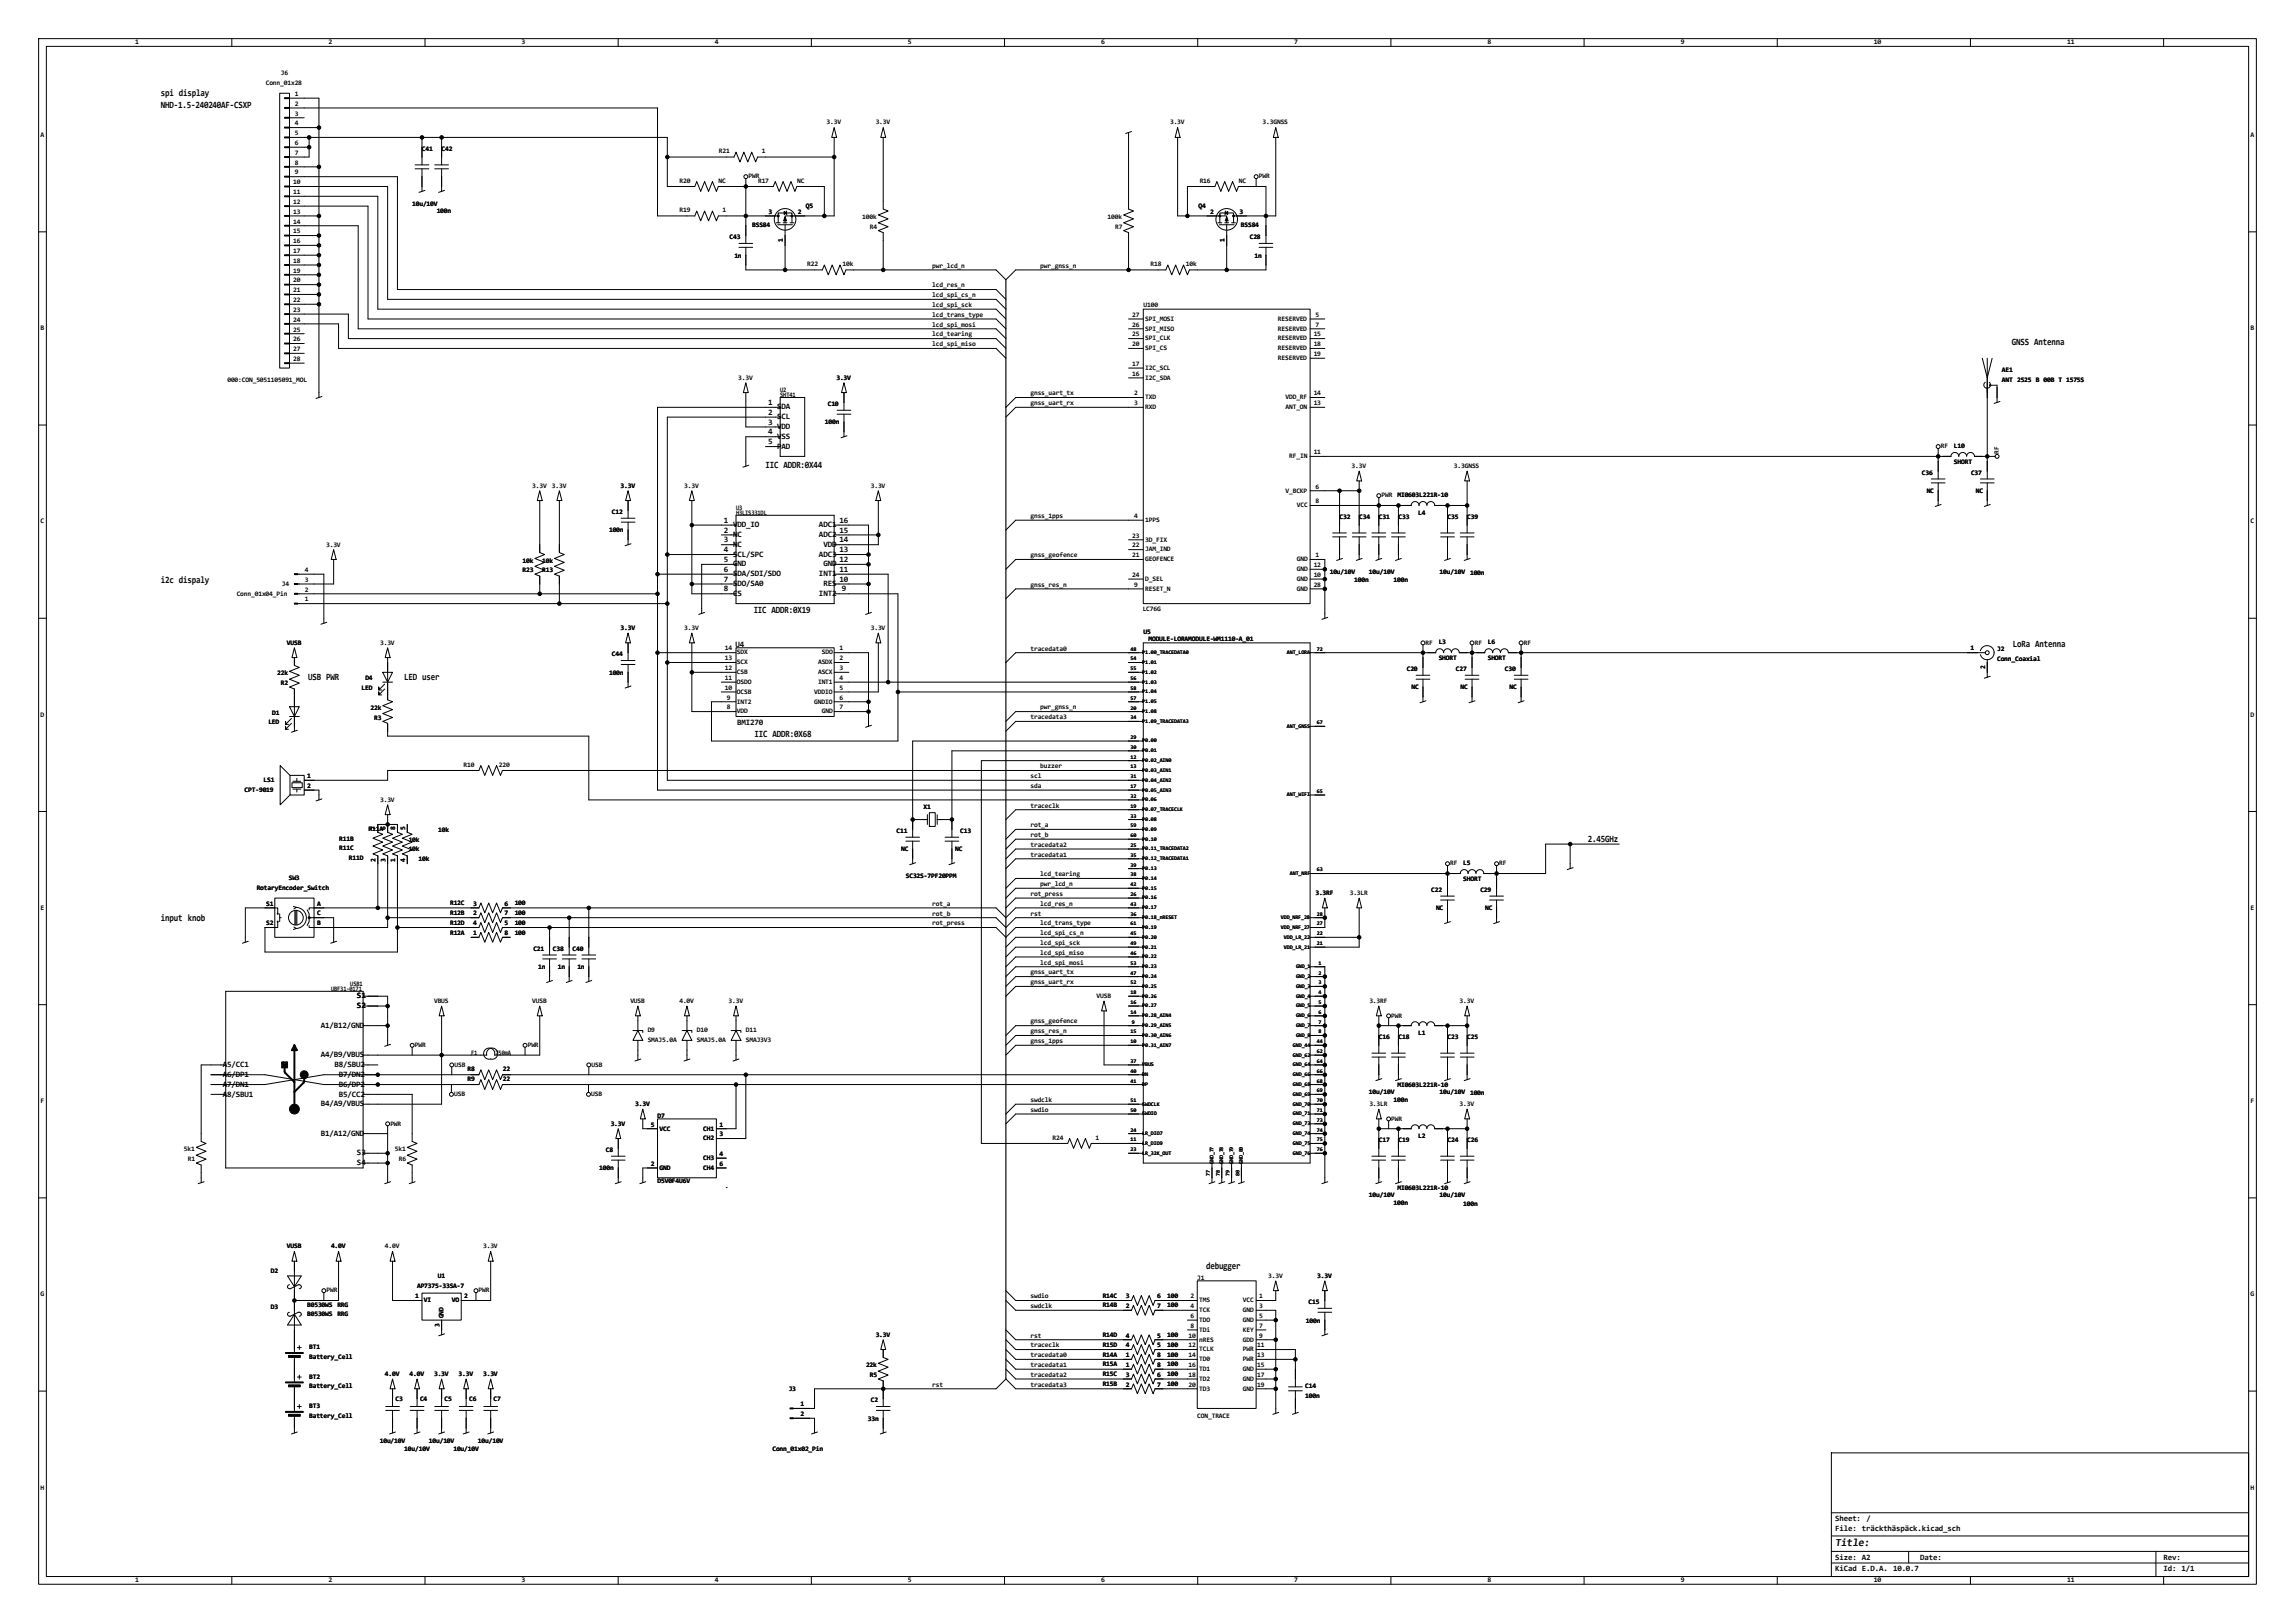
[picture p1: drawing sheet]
<svg xmlns="http://www.w3.org/2000/svg" width="297mm" height="210mm" viewBox="0 0 297 210" stroke-linecap="round" stroke-linejoin="round" font-family="sans-serif">
<defs><g id="words">
<text font-size="1.4" x="237.5" y="200">Title:</text>
<g font-size="1.2">
<text x="20.8" y="12.4">spi display</text>
<text x="20.8" y="13.9">NHD-1.5-240240AF-CSXP</text>
<text x="260.3" y="44.7">GNSS Antenna</text>
<text x="99.1" y="60.5">IIC ADDR:0X44</text>
<text x="20.8" y="75.4">i2c dispaly</text>
<text x="97.5" y="79.3">IIC ADDR:0X19</text>
<text x="260.5" y="83.8">LoRa Antenna</text>
<text x="39.9" y="88">USB PWR</text>
<text x="52.3" y="88">LED user</text>
<text x="97.7" y="95.3">IIC ADDR:0X68</text>
<text x="205.5" y="108.9">2.45GHz</text>
<text x="20.8" y="119.2">input knob</text>
<text x="156.1" y="164.2">debugger</text>
</g>
<g font-size="1.1">
<text x="99.4" y="52.4">1</text>
<text x="99.4" y="53.7">2</text>
<text x="100.6" y="53">SDA</text>
<text x="99.4" y="54.9">3</text>
<text x="99.4" y="56.2">4</text>
<text x="99.4" y="57.5">5</text>
<text x="100.6" y="54.3">SCL</text>
<text x="100.6" y="55.5">VDD</text>
<text x="100.6" y="56.8">VSS</text>
<text x="100.6" y="58.1">PAD</text>
<text x="93.7" y="67.6">1</text>
<text x="93.7" y="68.9">2</text>
<text x="93.7" y="70.2">3</text>
<text x="93.7" y="71.4">4</text>
<text x="94.9" y="68.2">VDD_IO</text>
<text x="94.9" y="69.5">NC</text>
<text x="94.9" y="70.8">NC</text>
<text x="106" y="69.5">ADC2</text>
<text x="106" y="68.2">ADC1</text>
<text x="106.6" y="70.8">VDD</text>
<text x="108.6" y="71.4">13</text>
<text x="108.6" y="70.2">14</text>
<text x="108.6" y="68.9">15</text>
<text x="108.6" y="67.6">16</text>
<text x="93.7" y="72.7">5</text>
<text x="93.7" y="74">6</text>
<text x="93.7" y="75.3">7</text>
<text x="93.7" y="76.5">8</text>
<text x="94.9" y="72">SCL/SPC</text>
<text x="94.9" y="73.3">GND</text>
<text x="94.9" y="74.6">SDA/SDI/SDO</text>
<text x="94.9" y="75.8">SDO/SA0</text>
<text x="94.9" y="77.1">CS</text>
<text x="106" y="77.1">INT2</text>
<text x="106" y="74.6">INT1</text>
<text x="106" y="72">ADC3</text>
<text x="106.6" y="75.8">RES</text>
<text x="106.6" y="73.3">GND</text>
<text x="108.6" y="75.3">10</text>
<text x="108.6" y="74">11</text>
<text x="108.6" y="72.7">12</text>
<text x="108.9" y="76.5">9</text>
<text x="95.2" y="83.7">U4</text>
<text x="95.4" y="93.7">BMI270</text>
<text x="46.2" y="129.2">S1</text>
<text x="46.2" y="130.5">S2</text>
<text x="41.5" y="133">A1/B12/GND</text>
<text x="41.5" y="136.8">A4/B9/VBUS</text>
<text x="28.8" y="138.1">A5/CC1</text>
<text x="28.8" y="139.3">A6/DP1</text>
<text x="28.8" y="140.6">A7/DN1</text>
<text x="28.8" y="141.9">A8/SBU1</text>
<text x="41.5" y="143.2">B4/A9/VBUS</text>
<text x="43.3" y="138.1">B8/SBU2</text>
<text x="43.9" y="141.9">B5/CC2</text>
<text x="43.9" y="140.6">B6/DP2</text>
<text x="43.9" y="139.3">B7/DN2</text>
<text x="41.5" y="147">B1/A12/GND</text>
<text x="46.2" y="149.5">S3</text>
<text x="46.2" y="150.8">S4</text>
</g>
<g font-size="1">
<text x="237.5" y="196.8">Sheet: /</text>
<text x="237.5" y="203.2">KiCad E.D.A. 10.0.7</text>
<text x="237.5" y="201.8">Size: A2</text>
<text x="237.5" y="198.1">File: träckthäspäck.kicad_sch</text>
<text x="248.5" y="201.8">Date:</text>
<text x="280" y="201.8">Rev:</text>
<text x="280" y="203.2">Id: 1/1</text>
</g>
<g font-size=".9">
<text x="17.5" y="5.7">1</text>
<text x="42.5" y="5.7">2</text>
<text x="67.5" y="5.7">3</text>
<text x="92.5" y="5.7">4</text>
<text x="117.5" y="5.7">5</text>
<text x="142.5" y="5.7">6</text>
<text x="167.5" y="5.7">7</text>
<text x="192.5" y="5.7">8</text>
<text x="217.5" y="5.7">9</text>
<text x="242.5" y="5.7">10</text>
<text x="267.5" y="5.7">11</text>
<text x="34.4" y="11">Conn_01x28</text>
<text x="36.3" y="9.8">J6</text>
<text x="5.3" y="17.7">A</text>
<text x="38.2" y="12.4">1</text>
<text x="38.2" y="13.7">2</text>
<text x="38.2" y="15">3</text>
<text x="38.2" y="16.2">4</text>
<text x="38.2" y="17.5">5</text>
<text x="107" y="16.1">3.3V</text>
<text x="113.3" y="16.1">3.3V</text>
<text x="151.4" y="16.1">3.3V</text>
<text x="163.4" y="16.1">3.3GNSS</text>
<text x="291.3" y="17.7">A</text>
<text x="37.9" y="23.8">10</text>
<text x="38.2" y="18.8">6</text>
<text x="38.2" y="20">7</text>
<text x="38.2" y="21.3">8</text>
<text x="38.2" y="22.6">9</text>
<text x="54.6" y="19.5">C41</text>
<text x="57.1" y="19.5">C42</text>
<text x="87.9" y="23.6">R20</text>
<text x="93" y="23.6">NC</text>
<text x="93" y="19.8">R21</text>
<text x="96.9" y="23.1">PWR</text>
<text x="98.1" y="23.6">R17</text>
<text x="98.6" y="19.8">1</text>
<text x="103.2" y="23.6">NC</text>
<text x="155.3" y="23.6">R16</text>
<text x="160.3" y="23.6">NC</text>
<text x="162.9" y="23.1">PWR</text>
<text x="37.9" y="25.1">11</text>
<text x="37.9" y="26.4">12</text>
<text x="37.9" y="27.7">13</text>
<text x="37.9" y="28.9">14</text>
<text x="53.3" y="26.6">10u/10V</text>
<text x="56.5" y="27.6">100n</text>
<text x="87.9" y="27.4">R19</text>
<text x="93.5" y="27.4">1</text>
<text x="97.3" y="29.3">BSS84</text>
<text x="99.5" y="27.7">3</text>
<text x="103.3" y="27.7">2</text>
<text x="104.3" y="26.9">Q5</text>
<text x="111.6" y="28.3">100k</text>
<text x="112.6" y="29.6">R4</text>
<text x="143.3" y="28.3">100k</text>
<text x="144.3" y="29.6">R7</text>
<text x="155.1" y="26.9">Q4</text>
<text x="156.6" y="27.7">2</text>
<text x="160.4" y="27.7">3</text>
<text x="160.6" y="29.3">BSS84</text>
<text x="37.9" y="30.2">15</text>
<text x="37.9" y="31.5">16</text>
<text x="37.9" y="32.7">17</text>
<text x="37.9" y="34">18</text>
<text x="37.9" y="35.3">19</text>
<text x="94.4" y="30.9">C43</text>
<text x="95" y="33.3">1n</text>
<text x="101.3" y="31.4" transform="rotate(-90 101.3 31.4)">1</text>
<text x="104.5" y="34.4">R22</text>
<text x="109" y="34.4">10k</text>
<text x="120.6" y="34.6">pwr_lcd_n</text>
<text x="134.6" y="34.6">pwr_gnss_n</text>
<text x="148.9" y="34.4">R18</text>
<text x="153.5" y="34.4">10k</text>
<text x="158.5" y="31.4" transform="rotate(-90 158.5 31.4)">1</text>
<text x="161.7" y="30.9">C28</text>
<text x="162.3" y="33.3">1n</text>
<text x="37.9" y="36.5">20</text>
<text x="37.9" y="37.8">21</text>
<text x="37.9" y="39.1">22</text>
<text x="37.9" y="40.4">23</text>
<text x="37.9" y="41.6">24</text>
<text x="120.6" y="38.5">lcd_spi_cs_n</text>
<text x="120.6" y="37.2">lcd_res_n</text>
<text x="120.6" y="39.7">lcd_spi_sck</text>
<text x="120.6" y="41">lcd_trans_type</text>
<text x="146.5" y="41">27</text>
<text x="148" y="39.7">U100</text>
<text x="148.2" y="41.5">SPI_MOSI</text>
<text x="165.4" y="41.5">RESERVED</text>
<text x="170.3" y="41">5</text>
<text x="5.3" y="42.7">B</text>
<text x="37.9" y="42.9">25</text>
<text x="37.9" y="44.2">26</text>
<text x="37.9" y="45.4">27</text>
<text x="37.9" y="46.7">28</text>
<text x="120.6" y="44.8">lcd_spi_miso</text>
<text x="120.6" y="42.3">lcd_spi_mosi</text>
<text x="120.6" y="43.5">lcd_tearing</text>
<text x="146.5" y="47.3">17</text>
<text x="146.5" y="44.8">20</text>
<text x="146.5" y="43.5">25</text>
<text x="146.5" y="42.3">26</text>
<text x="148.2" y="47.9">I2C_SCL</text>
<text x="148.2" y="45.3">SPI_CS</text>
<text x="148.2" y="44">SPI_CLK</text>
<text x="148.2" y="42.8">SPI_MISO</text>
<text x="165.4" y="42.8">RESERVED</text>
<text x="165.4" y="44">RESERVED</text>
<text x="165.4" y="45.3">RESERVED</text>
<text x="165.4" y="46.6">RESERVED</text>
<text x="170" y="43.5">15</text>
<text x="170" y="44.8">18</text>
<text x="170" y="46.1">19</text>
<text x="170.3" y="42.3">7</text>
<text x="291.3" y="42.7">B</text>
<text x="29.4" y="49.4">000:CON_5051105091_MOL</text>
<text x="95.5" y="49.1">3.3V</text>
<text x="101" y="50.7">U2</text>
<text x="101" y="51.4">SHT41</text>
<text x="107.1" y="52.5">C10</text>
<text x="108.2" y="49.1">3.3V</text>
<text x="133.3" y="51.2">gnss_uart_tx</text>
<text x="133.3" y="52.4">gnss_uart_rx</text>
<text x="146.5" y="48.6">16</text>
<text x="146.8" y="51.1">2</text>
<text x="146.8" y="52.4">3</text>
<text x="148.2" y="51.7">TXD</text>
<text x="148.2" y="52.9">RXD</text>
<text x="148.2" y="49.1">I2C_SDA</text>
<text x="166.4" y="52.9">ANT_ON</text>
<text x="166.4" y="51.7">VDD_RF</text>
<text x="170" y="52.4">13</text>
<text x="170" y="51.1">14</text>
<text x="259.1" y="48.2">AE1</text>
<text x="259.1" y="49.4">ANT 2525 B 00B T 1575S</text>
<text x="106.8" y="54.9">100n</text>
<text x="166.8" y="59.3">RF_IN</text>
<text x="170" y="58.8">11</text>
<text x="251.2" y="58">RF</text>
<text x="252.9" y="58">L10</text>
<text x="258.7" y="58.7" transform="rotate(-90 258.7 58.7)">RF</text>
<text x="68.9" y="63.1">3.3V</text>
<text x="71.4" y="63.1">3.3V</text>
<text x="80.3" y="63.1">3.3V</text>
<text x="88.6" y="63.1">3.3V</text>
<text x="95.2" y="66">U3</text>
<text x="112.7" y="63.1">3.3V</text>
<text x="166.4" y="63.7">V_BCKP</text>
<text x="167.8" y="65.6">VCC</text>
<text x="170.3" y="63.2">6</text>
<text x="170.3" y="65.1">8</text>
<text x="174.9" y="60.6">3.3V</text>
<text x="178.8" y="64.4">PWR</text>
<text x="180.8" y="64.3">MI0603L221R-10</text>
<text x="188.2" y="60.6">3.3GNSS</text>
<text x="248.7" y="61.4">C36</text>
<text x="249.3" y="63.8">NC</text>
<text x="252.9" y="60">SHORT</text>
<text x="255.1" y="61.4">C37</text>
<text x="255.7" y="63.8">NC</text>
<text x="5.3" y="67.7">C</text>
<text x="42.2" y="70.7">3.3V</text>
<text x="78.8" y="68.9">100n</text>
<text x="79.2" y="66.5">C12</text>
<text x="95.2" y="66.6">H3LIS331DL</text>
<text x="133.3" y="67">gnss_1pps</text>
<text x="146.5" y="70.8">22</text>
<text x="146.5" y="69.6">23</text>
<text x="146.8" y="67">4</text>
<text x="148.2" y="67.5">1PPS</text>
<text x="148.2" y="71.4">JAM_IND</text>
<text x="148.2" y="70.1">3D_FIX</text>
<text x="173.4" y="67.1">C32</text>
<text x="175.9" y="67.1">C34</text>
<text x="178.4" y="67.1">C31</text>
<text x="181" y="67.1">C33</text>
<text x="183.5" y="66.6">L4</text>
<text x="187.3" y="67.1">C35</text>
<text x="189.9" y="67.1">C39</text>
<text x="291.3" y="67.7">C</text>
<text x="30.6" y="77.1">Conn_01x04_Pin</text>
<text x="36.5" y="75.8">J4</text>
<text x="39.4" y="77.8">1</text>
<text x="39.4" y="76.5">2</text>
<text x="39.4" y="75.3">3</text>
<text x="39.4" y="74">4</text>
<text x="67.6" y="74.1">R23</text>
<text x="67.6" y="72.8">10k</text>
<text x="70.2" y="74.1">R13</text>
<text x="70.2" y="72.8">10k</text>
<text x="133.3" y="72.1">gnss_geofence</text>
<text x="133.3" y="75.9">gnss_res_n</text>
<text x="146.5" y="72.1">21</text>
<text x="146.5" y="74.6">24</text>
<text x="146.8" y="75.9">9</text>
<text x="148.2" y="76.4">RESET_N</text>
<text x="148.2" y="72.6">GEOFENCE</text>
<text x="148.2" y="75.2">D_SEL</text>
<text x="167.8" y="72.6">GND</text>
<text x="167.8" y="75.2">GND</text>
<text x="167.8" y="73.9">GND</text>
<text x="167.8" y="76.4">GND</text>
<text x="170" y="74.6">10</text>
<text x="170" y="73.4">12</text>
<text x="170" y="75.9">28</text>
<text x="170.3" y="72.1">1</text>
<text x="172.1" y="74.2">10u/10V</text>
<text x="175.3" y="75.2">100n</text>
<text x="177.2" y="74.2">10u/10V</text>
<text x="180.3" y="75.2">100n</text>
<text x="186.3" y="74.2">10u/10V</text>
<text x="190.2" y="74.4">100n</text>
<text x="37.1" y="83.4">VUSB</text>
<text x="49.2" y="83.4">3.3V</text>
<text x="80.3" y="81.5">3.3V</text>
<text x="88.6" y="81.5">3.3V</text>
<text x="112.7" y="81.5">3.3V</text>
<text x="147.9" y="79.1">LC76G</text>
<text x="148" y="82">U5</text>
<text x="148.6" y="82.9">MODULE-LORAMODULE-WM1110-A_01</text>
<text x="184.5" y="83.4">RF</text>
<text x="186.2" y="83.4">L3</text>
<text x="190.8" y="83.4">RF</text>
<text x="192.5" y="83.4">L6</text>
<text x="197.2" y="83.4">RF</text>
<text x="35.9" y="87.4">22k</text>
<text x="36.4" y="88.7">R2</text>
<text x="46.8" y="89.3">LED</text>
<text x="47.3" y="88">D4</text>
<text x="78.8" y="87.3">100n</text>
<text x="79.2" y="84.9">C44</text>
<text x="93.8" y="89.2">10</text>
<text x="93.8" y="88">11</text>
<text x="93.8" y="86.7">12</text>
<text x="93.8" y="85.4">13</text>
<text x="93.8" y="84.2">14</text>
<text x="95.4" y="89.8">OCSB</text>
<text x="95.4" y="88.5">OSDO</text>
<text x="95.4" y="87.2">CSB</text>
<text x="95.4" y="86">SCX</text>
<text x="95.4" y="84.7">SDX</text>
<text x="105.4" y="89.8">VDDIO</text>
<text x="105.9" y="86">ASDX</text>
<text x="105.9" y="87.2">ASCX</text>
<text x="105.9" y="88.5">INT1</text>
<text x="106.4" y="84.7">SDO</text>
<text x="108.7" y="84.2">1</text>
<text x="108.7" y="85.4">2</text>
<text x="108.7" y="86.7">3</text>
<text x="108.7" y="88">4</text>
<text x="108.7" y="89.2">5</text>
<text x="133.3" y="84.2">tracedata0</text>
<text x="182.1" y="86.8">C20</text>
<text x="182.7" y="89.2">NC</text>
<text x="186.2" y="85.4">SHORT</text>
<text x="188.4" y="86.8">C27</text>
<text x="189" y="89.2">NC</text>
<text x="192.5" y="85.4">SHORT</text>
<text x="194.8" y="86.8">C30</text>
<text x="195.4" y="89.2">NC</text>
<text x="255" y="84.2">1</text>
<text x="256.9" y="86.6" transform="rotate(-90 256.9 86.6)">2</text>
<text x="258.4" y="84.2">J2</text>
<text x="258.4" y="85.5">Conn_Coaxial</text>
<text x="5.3" y="92.7">D</text>
<text x="34.7" y="93.7">LED</text>
<text x="35.2" y="92.5">D1</text>
<text x="47.9" y="91.8">22k</text>
<text x="48.4" y="93.1">R3</text>
<text x="94.1" y="91.8">8</text>
<text x="94.1" y="90.5">9</text>
<text x="95.4" y="92.3">VDD</text>
<text x="95.4" y="91">INT2</text>
<text x="105.4" y="91">GNDIO</text>
<text x="106.4" y="92.3">GND</text>
<text x="108.7" y="90.5">6</text>
<text x="108.7" y="91.8">7</text>
<text x="133.3" y="93.1">tracedata3</text>
<text x="134.6" y="91.8">pwr_gnss_n</text>
<text x="291.3" y="92.7">D</text>
<text x="34.1" y="101.2">LS1</text>
<text x="39.8" y="100.7">1</text>
<text x="39.8" y="101.9">2</text>
<text x="60" y="99.2">R10</text>
<text x="64.6" y="99.2">220</text>
<text x="133.3" y="102">sda</text>
<text x="133.3" y="100.7">scl</text>
<text x="134.6" y="99.4">buzzer</text>
<text x="31.7" y="102.5">CPT-9019</text>
<text x="47.7" y="107.5">R11A</text>
<text x="48.6" y="107.4" transform="rotate(-90 48.6 107.4)">7</text>
<text x="49.2" y="103.7">3.3V</text>
<text x="49.9" y="107.4" transform="rotate(-90 49.9 107.4)">6</text>
<text x="51.1" y="107.4" transform="rotate(-90 51.1 107.4)">8</text>
<text x="52.4" y="107.4" transform="rotate(-90 52.4 107.4)">5</text>
<text x="56.7" y="107.6">10k</text>
<text x="116" y="107.8">C11</text>
<text x="119.5" y="104.7">X1</text>
<text x="124.3" y="107.8">C13</text>
<text x="133.3" y="104.5">traceclk</text>
<text x="133.3" y="107">rot_a</text>
<text x="37.4" y="113.9">SW3</text>
<text x="43.9" y="108.8">R11B</text>
<text x="43.9" y="110">R11C</text>
<text x="45.2" y="111.3">R11D</text>
<text x="48.6" y="111.5" transform="rotate(-90 48.6 111.5)">2</text>
<text x="49.9" y="111.5" transform="rotate(-90 49.9 111.5)">3</text>
<text x="51.1" y="111.5" transform="rotate(-90 51.1 111.5)">1</text>
<text x="52.4" y="111.5" transform="rotate(-90 52.4 111.5)">4</text>
<text x="52.9" y="108.9">10k</text>
<text x="52.9" y="110.2">10k</text>
<text x="54.2" y="111.4">10k</text>
<text x="116.6" y="110.2">NC</text>
<text x="117.2" y="113.6">SC32S-7PF20PPM</text>
<text x="123.6" y="110.2">NC</text>
<text x="133.3" y="110.8">tracedata1</text>
<text x="133.3" y="108.3">rot_b</text>
<text x="133.3" y="109.6">tracedata2</text>
<text x="134.6" y="113.4">lcd_tearing</text>
<text x="187.7" y="112">RF</text>
<text x="189.4" y="111.9">L5</text>
<text x="189.4" y="114">SHORT</text>
<text x="194" y="112">RF</text>
<text x="5.3" y="117.7">E</text>
<text x="33.2" y="115.2">RotaryEncoder_Switch</text>
<text x="34.4" y="117.2">S1</text>
<text x="34.4" y="119.7">S2</text>
<text x="41" y="117.2">A</text>
<text x="41" y="119.7">B</text>
<text x="41" y="118.5">C</text>
<text x="58.2" y="117.1">R12C</text>
<text x="58.2" y="118.4">R12B</text>
<text x="58.2" y="119.7">R12D</text>
<text x="61.2" y="117.2">3</text>
<text x="61.2" y="118.5">2</text>
<text x="61.2" y="119.7">4</text>
<text x="65.3" y="117.2">6</text>
<text x="65.3" y="118.5">7</text>
<text x="65.3" y="119.7">5</text>
<text x="66.6" y="117.1">100</text>
<text x="66.6" y="118.4">100</text>
<text x="66.6" y="119.7">100</text>
<text x="120.6" y="119.7">rot_press</text>
<text x="120.6" y="118.5">rot_b</text>
<text x="120.6" y="117.2">rot_a</text>
<text x="133.3" y="118.5">rst</text>
<text x="133.3" y="115.9">rot_press</text>
<text x="134.6" y="119.7">lcd_trans_type</text>
<text x="134.6" y="117.2">lcd_res_n</text>
<text x="134.6" y="114.7">pwr_lcd_n</text>
<text x="170.2" y="115.8">3.3RF</text>
<text x="174.7" y="115.8">3.3LR</text>
<text x="185.2" y="115.4">C22</text>
<text x="185.8" y="117.8">NC</text>
<text x="191.6" y="115.4">C29</text>
<text x="192.2" y="117.8">NC</text>
<text x="291.3" y="117.7">E</text>
<text x="58.2" y="120.9">R12A</text>
<text x="61.2" y="121">1</text>
<text x="65.3" y="121">8</text>
<text x="66.6" y="120.9">100</text>
<text x="69" y="123">C21</text>
<text x="69.6" y="125.4">1n</text>
<text x="71.6" y="123">C38</text>
<text x="72.2" y="125.4">1n</text>
<text x="74.1" y="123">C40</text>
<text x="74.7" y="125.4">1n</text>
<text x="134.6" y="122.3">lcd_spi_sck</text>
<text x="134.6" y="121">lcd_spi_cs_n</text>
<text x="134.6" y="123.5">lcd_spi_miso</text>
<text x="134.6" y="124.8">lcd_spi_mosi</text>
<text x="42.8" y="128.2">UBF31-0171</text>
<text x="45.3" y="127.6">USB1</text>
<text x="56.2" y="129.8">VBUS</text>
<text x="68.9" y="129.8">VUSB</text>
<text x="81.6" y="129.8">VUSB</text>
<text x="87.9" y="129.8">4.0V</text>
<text x="94.3" y="129.8">3.3V</text>
<text x="133.3" y="127.4">gnss_uart_rx</text>
<text x="133.3" y="126.1">gnss_uart_tx</text>
<text x="141.9" y="129.1">VUSB</text>
<text x="177.2" y="129.8">3.3RF</text>
<text x="180.1" y="131.7">PWR</text>
<text x="188.9" y="129.8">3.3V</text>
<text x="53.7" y="135.5">PWR</text>
<text x="61" y="136.5">F1</text>
<text x="64.1" y="136.5">750mA</text>
<text x="68.3" y="135.5">PWR</text>
<text x="83.8" y="133.6">D9</text>
<text x="83.8" y="134.9">SMAJ5.0A</text>
<text x="90.2" y="134.9">SMAJ5.0A</text>
<text x="90.2" y="133.6">D10</text>
<text x="96.5" y="134.9">SMAJ3V3</text>
<text x="96.5" y="133.6">D11</text>
<text x="133.3" y="133.7">gnss_res_n</text>
<text x="133.3" y="135">gnss_1pps</text>
<text x="133.3" y="132.4">gnss_geofence</text>
<text x="178.4" y="134.4">C16</text>
<text x="181" y="134.4">C18</text>
<text x="183.5" y="133.9">L1</text>
<text x="187.3" y="134.4">C23</text>
<text x="189.9" y="134.4">C25</text>
<text x="5.3" y="142.7">F</text>
<text x="58.8" y="141.8">USB</text>
<text x="58.8" y="138">USB</text>
<text x="60.5" y="138.6">R8</text>
<text x="60.5" y="139.8">R9</text>
<text x="65.1" y="138.6">22</text>
<text x="65.1" y="139.8">22</text>
<text x="76.5" y="141.8">USB</text>
<text x="76.5" y="138">USB</text>
<text x="82.2" y="143.1">3.3V</text>
<text x="133.3" y="142.6">swdclk</text>
<text x="133.3" y="143.9">swdio</text>
<text x="177.2" y="141.5">10u/10V</text>
<text x="177.2" y="143.1">3.3LR</text>
<text x="180.3" y="142.6">100n</text>
<text x="180.8" y="140.7">MI0603L221R-10</text>
<text x="186.3" y="141.5">10u/10V</text>
<text x="188.9" y="143.1">3.3V</text>
<text x="190.2" y="141.7">100n</text>
<text x="291.3" y="142.7">F</text>
<text x="23.8" y="149">5k1</text>
<text x="50.5" y="145.6">PWR</text>
<text x="51.1" y="149">5k1</text>
<text x="78.4" y="149">C8</text>
<text x="79" y="145.6">3.3V</text>
<text x="84.2" y="145.8">5</text>
<text x="85.1" y="144.7">D7</text>
<text x="85.3" y="146.3">VCC</text>
<text x="91" y="146.3">CH1</text>
<text x="91" y="147.6">CH2</text>
<text x="93.1" y="145.8">1</text>
<text x="93.1" y="147">3</text>
<text x="93.1" y="149.6">4</text>
<text x="136.2" y="147.5">R24</text>
<text x="141.8" y="147.5">1</text>
<text x="178.4" y="147.8">C17</text>
<text x="180.1" y="145">PWR</text>
<text x="181" y="147.8">C19</text>
<text x="183.5" y="147.3">L2</text>
<text x="187.3" y="147.8">C24</text>
<text x="189.9" y="147.8">C26</text>
<text x="24.3" y="150.3">R1</text>
<text x="51.6" y="150.3">R6</text>
<text x="77.5" y="151.4">100n</text>
<text x="84.2" y="150.8">2</text>
<text x="85.1" y="153.1">D5V0F4U6V</text>
<text x="85.3" y="151.4">GND</text>
<text x="91" y="150.1">CH3</text>
<text x="91" y="151.4">CH4</text>
<text x="93.1" y="150.8">6</text>
<text x="177.2" y="154.9">10u/10V</text>
<text x="180.3" y="155.9">100n</text>
<text x="180.8" y="154">MI0603L221R-10</text>
<text x="186.3" y="154.9">10u/10V</text>
<text x="37.1" y="161.5">VUSB</text>
<text x="42.8" y="161.5">4.0V</text>
<text x="49.8" y="161.5">4.0V</text>
<text x="62.5" y="161.5">3.3V</text>
<text x="189.4" y="156">100n</text>
<text x="5.3" y="167.7">G</text>
<text x="35.1" y="164.8">D2</text>
<text x="42.3" y="167.2">PWR</text>
<text x="53.7" y="168">1</text>
<text x="54" y="166.6">AP7375-33SA-7</text>
<text x="56.7" y="165.3">U1</text>
<text x="60.1" y="168">2</text>
<text x="61.9" y="167.2">PWR</text>
<text x="133.3" y="168">swdio</text>
<text x="142.7" y="167.9">R14C</text>
<text x="145.7" y="168">3</text>
<text x="149.7" y="168">6</text>
<text x="151.1" y="167.9">100</text>
<text x="154.1" y="168">2</text>
<text x="154.9" y="165.7">J1</text>
<text x="163" y="168">1</text>
<text x="164.1" y="165.3">3.3V</text>
<text x="170.5" y="165.3">3.3V</text>
<text x="291.3" y="167.7">G</text>
<text x="35.1" y="169.4">D3</text>
<text x="39.8" y="170.3">B0530WS</text>
<text x="39.8" y="169.1">B0530WS</text>
<text x="43.7" y="170.3">RRG</text>
<text x="43.7" y="169.1">RRG</text>
<text x="54.9" y="168.5">VI</text>
<text x="56.9" y="171.7" transform="rotate(-90 56.9 171.7)">3</text>
<text x="57.4" y="170.6" transform="rotate(-90 57.4 170.6)">GND</text>
<text x="58.5" y="168.5">VO</text>
<text x="113.3" y="173">3.3V</text>
<text x="133.3" y="173.1">rst</text>
<text x="133.3" y="169.3">swdclk</text>
<text x="142.7" y="169.2">R14B</text>
<text x="142.7" y="173">R14D</text>
<text x="145.7" y="169.3">2</text>
<text x="145.7" y="173.1">4</text>
<text x="149.7" y="169.3">7</text>
<text x="149.7" y="173.1">5</text>
<text x="151.1" y="169.2">100</text>
<text x="151.1" y="173">100</text>
<text x="153.8" y="173.1">10</text>
<text x="154.1" y="169.3">4</text>
<text x="154.1" y="170.5">6</text>
<text x="154.1" y="171.8">8</text>
<text x="155.2" y="168.5">TMS</text>
<text x="155.2" y="169.8">TCK</text>
<text x="155.2" y="171">TDO</text>
<text x="155.2" y="172.3">TDi</text>
<text x="155.2" y="173.6">nRES</text>
<text x="160.8" y="168.5">VCC</text>
<text x="160.8" y="169.8">GND</text>
<text x="160.8" y="171">GND</text>
<text x="160.8" y="172.3">KEY</text>
<text x="160.8" y="173.6">GDD</text>
<text x="163" y="169.3">3</text>
<text x="163" y="170.5">5</text>
<text x="163" y="171.8">7</text>
<text x="163" y="173.1">9</text>
<text x="169" y="171.1">100n</text>
<text x="169.4" y="168.7">C15</text>
<text x="40" y="174.6">BT1</text>
<text x="40" y="175.8">Battery_Cell</text>
<text x="40" y="178.4">BT2</text>
<text x="40" y="179.7">Battery_Cell</text>
<text x="49.8" y="178">4.0V</text>
<text x="53" y="178">4.0V</text>
<text x="56.2" y="178">3.3V</text>
<text x="59.3" y="178">3.3V</text>
<text x="62.5" y="178">3.3V</text>
<text x="102.1" y="179.9">J3</text>
<text x="112.1" y="176.9">22k</text>
<text x="112.6" y="178.2">R5</text>
<text x="120.6" y="179.4">rst</text>
<text x="133.3" y="174.3">traceclk</text>
<text x="133.3" y="176.9">tracedata1</text>
<text x="133.3" y="179.4">tracedata3</text>
<text x="133.3" y="178.2">tracedata2</text>
<text x="133.3" y="175.6">tracedata0</text>
<text x="142.7" y="175.5">R14A</text>
<text x="142.7" y="176.8">R15A</text>
<text x="142.7" y="179.3">R15B</text>
<text x="142.7" y="178.1">R15C</text>
<text x="142.7" y="174.3">R15D</text>
<text x="145.7" y="175.6">1</text>
<text x="145.7" y="176.9">1</text>
<text x="145.7" y="179.4">2</text>
<text x="145.7" y="178.1">3</text>
<text x="145.7" y="174.3">4</text>
<text x="149.7" y="175.6">8</text>
<text x="149.7" y="176.9">8</text>
<text x="149.7" y="179.4">7</text>
<text x="149.7" y="178.1">6</text>
<text x="149.7" y="174.3">5</text>
<text x="151.1" y="175.5">100</text>
<text x="151.1" y="176.8">100</text>
<text x="151.1" y="179.3">100</text>
<text x="151.1" y="178.1">100</text>
<text x="151.1" y="174.3">100</text>
<text x="153.8" y="174.3">12</text>
<text x="153.8" y="175.6">14</text>
<text x="153.8" y="176.9">16</text>
<text x="153.8" y="178.1">18</text>
<text x="153.8" y="179.4">20</text>
<text x="155.2" y="174.9">TCLK</text>
<text x="155.2" y="176.1">TD0</text>
<text x="155.2" y="177.4">TD1</text>
<text x="155.2" y="178.7">TD2</text>
<text x="155.2" y="179.9">TD3</text>
<text x="160.8" y="174.9">PWR</text>
<text x="160.8" y="176.1">PWR</text>
<text x="160.8" y="177.4">GND</text>
<text x="160.8" y="178.7">GND</text>
<text x="160.8" y="179.9">GND</text>
<text x="162.7" y="174.3">11</text>
<text x="162.7" y="175.6">13</text>
<text x="162.7" y="176.9">15</text>
<text x="162.7" y="178.1">17</text>
<text x="162.7" y="179.4">19</text>
<text x="168.9" y="179.6">C14</text>
<text x="40" y="182.2">BT3</text>
<text x="40" y="183.5">Battery_Cell</text>
<text x="51.2" y="181.3">C3</text>
<text x="54.4" y="181.3">C4</text>
<text x="57.5" y="181.3">C5</text>
<text x="60.7" y="181.3">C6</text>
<text x="63.9" y="181.3">C7</text>
<text x="103.6" y="182">1</text>
<text x="103.6" y="183.2">2</text>
<text x="112.3" y="183.8">33n</text>
<text x="112.7" y="181.4">C2</text>
<text x="154.9" y="183.5">CON_TRACE</text>
<text x="168.9" y="180.9">100n</text>
<text x="49.1" y="186.8">10u/10V</text>
<text x="52.3" y="187.8">10u/10V</text>
<text x="55.5" y="186.8">10u/10V</text>
<text x="58.7" y="187.8">10u/10V</text>
<text x="61.8" y="186.8">10u/10V</text>
<text x="100" y="187.8">Conn_01x02_Pin</text>
<text x="5.3" y="192.7">H</text>
<text x="291.3" y="192.7">H</text>
<text x="17.5" y="204.7">1</text>
<text x="42.5" y="204.7">2</text>
<text x="67.5" y="204.7">3</text>
<text x="92.5" y="204.7">4</text>
<text x="117.5" y="204.7">5</text>
<text x="142.5" y="204.7">6</text>
<text x="167.5" y="204.7">7</text>
<text x="192.5" y="204.7">8</text>
<text x="217.5" y="204.7">9</text>
<text x="242.5" y="204.7">10</text>
<text x="267.5" y="204.7">11</text>
</g>
<g font-size=".7">
<text x="146.3" y="85.5">54</text>
<text x="146.3" y="86.7">55</text>
<text x="146.3" y="88">56</text>
<text x="146.3" y="89.3">58</text>
<text x="146.3" y="84.2">48</text>
<text x="147.8" y="85.9">P1.01</text>
<text x="147.8" y="87.2">P1.02</text>
<text x="147.8" y="88.4">P1.03</text>
<text x="147.8" y="89.7">P1.04</text>
<text x="147.8" y="84.6">P1.00_TRACEDATA0</text>
<text x="166.5" y="84.6">ANT_LORA</text>
<text x="170.4" y="84.2">72</text>
<text x="146.3" y="91.8">20</text>
<text x="146.3" y="95.6">29</text>
<text x="146.3" y="90.5">57</text>
<text x="146.3" y="93.1">34</text>
<text x="147.8" y="92.3">P1.08</text>
<text x="147.8" y="91">P1.05</text>
<text x="147.8" y="93.5">P1.09_TRACEDATA3</text>
<text x="166.5" y="94.2">ANT_GNSS</text>
<text x="170.4" y="93.7">67</text>
<text x="146.3" y="96.9">30</text>
<text x="146.3" y="98.2">12</text>
<text x="146.3" y="99.4">13</text>
<text x="146.3" y="102">17</text>
<text x="146.3" y="100.7">31</text>
<text x="147.8" y="96.1">P0.00</text>
<text x="147.8" y="97.3">P0.01</text>
<text x="147.8" y="98.6">P0.02_AIN0</text>
<text x="147.8" y="99.9">P0.03_AIN1</text>
<text x="147.8" y="101.1">P0.04_AIN2</text>
<text x="146.3" y="103.2">32</text>
<text x="146.3" y="105.8">33</text>
<text x="146.3" y="107.1">59</text>
<text x="146.3" y="104.5">19</text>
<text x="147.8" y="103.7">P0.06</text>
<text x="147.8" y="106.2">P0.08</text>
<text x="147.8" y="107.5">P0.09</text>
<text x="147.8" y="102.4">P0.05_AIN3</text>
<text x="147.8" y="105">P0.07_TRACECLK</text>
<text x="166.5" y="103.1">ANT_WIFI</text>
<text x="170.4" y="102.6">65</text>
<text x="146.3" y="113.4">38</text>
<text x="146.3" y="112.1">39</text>
<text x="146.3" y="108.3">60</text>
<text x="146.3" y="109.6">25</text>
<text x="146.3" y="110.9">35</text>
<text x="147.8" y="113.8">P0.14</text>
<text x="147.8" y="112.6">P0.13</text>
<text x="147.8" y="108.8">P0.10</text>
<text x="147.8" y="110">P0.11_TRACEDATA2</text>
<text x="147.8" y="111.3">P0.12_TRACEDATA1</text>
<text x="166.9" y="113.2">ANT_NRF</text>
<text x="170.4" y="112.8">63</text>
<text x="146.3" y="115.9">26</text>
<text x="146.3" y="114.7">42</text>
<text x="146.3" y="117.2">43</text>
<text x="146.3" y="119.8">61</text>
<text x="146.3" y="118.5">36</text>
<text x="147.8" y="116.4">P0.16</text>
<text x="147.8" y="115.1">P0.15</text>
<text x="147.8" y="117.7">P0.17</text>
<text x="147.8" y="118.9">P0.18_nRESET</text>
<text x="165.8" y="118.9">VDD_NRF_28</text>
<text x="170.4" y="119.8">27</text>
<text x="170.4" y="118.5">28</text>
<text x="146.3" y="121">45</text>
<text x="146.3" y="123.6">46</text>
<text x="146.3" y="122.3">49</text>
<text x="146.3" y="124.8">53</text>
<text x="147.8" y="121.5">P0.20</text>
<text x="147.8" y="124">P0.22</text>
<text x="147.8" y="122.7">P0.21</text>
<text x="147.8" y="125.3">P0.23</text>
<text x="147.8" y="120.2">P0.19</text>
<text x="165.8" y="120.2">VDD_NRF_27</text>
<text x="166.2" y="122.7">VDD_LR_21</text>
<text x="166.2" y="121.5">VDD_LR_22</text>
<text x="167.7" y="125.3">GND_1</text>
<text x="170.4" y="122.3">21</text>
<text x="170.4" y="121">22</text>
<text x="170.6" y="124.8">1</text>
<text x="146.3" y="129.9">16</text>
<text x="146.3" y="128.6">18</text>
<text x="146.3" y="126.1">47</text>
<text x="146.3" y="127.4">52</text>
<text x="146.3" y="131.2">14</text>
<text x="147.8" y="130.4">P0.27</text>
<text x="147.8" y="129.1">P0.26</text>
<text x="147.8" y="126.5">P0.24</text>
<text x="147.8" y="127.8">P0.25</text>
<text x="147.8" y="131.6">P0.28_AIN4</text>
<text x="167.7" y="126.5">GND_2</text>
<text x="167.7" y="127.8">GND_3</text>
<text x="167.7" y="129.1">GND_4</text>
<text x="167.7" y="130.4">GND_5</text>
<text x="167.7" y="131.6">GND_6</text>
<text x="170.6" y="126.1">2</text>
<text x="170.6" y="127.4">3</text>
<text x="170.6" y="128.6">4</text>
<text x="170.6" y="129.9">5</text>
<text x="170.6" y="131.2">6</text>
<text x="146.3" y="137.5">37</text>
<text x="146.3" y="135">10</text>
<text x="146.3" y="133.7">15</text>
<text x="146.5" y="132.5">9</text>
<text x="147.8" y="138">VBUS</text>
<text x="147.8" y="132.9">P0.29_AIN5</text>
<text x="147.8" y="135.4">P0.31_AIN7</text>
<text x="147.8" y="134.2">P0.30_AIN6</text>
<text x="167.3" y="135.4">GND_44</text>
<text x="167.3" y="136.7">GND_62</text>
<text x="167.3" y="138">GND_64</text>
<text x="167.7" y="132.9">GND_7</text>
<text x="167.7" y="134.2">GND_8</text>
<text x="170.4" y="135">44</text>
<text x="170.4" y="136.3">62</text>
<text x="170.4" y="137.5">64</text>
<text x="170.6" y="132.5">7</text>
<text x="170.6" y="133.7">8</text>
<text x="146.3" y="138.8">40</text>
<text x="146.3" y="140.1">41</text>
<text x="146.3" y="143.9">50</text>
<text x="146.3" y="142.6">51</text>
<text x="147.8" y="139.2">DN</text>
<text x="147.8" y="140.5">DP</text>
<text x="147.8" y="143.1">SWDCLK</text>
<text x="167.3" y="139.2">GND_66</text>
<text x="167.3" y="140.5">GND_68</text>
<text x="167.3" y="141.8">GND_69</text>
<text x="167.3" y="143.1">GND_70</text>
<text x="170.4" y="138.8">66</text>
<text x="170.4" y="140.1">68</text>
<text x="170.4" y="141.3">69</text>
<text x="170.4" y="142.6">70</text>
<text x="170.4" y="143.9">71</text>
<text x="146.3" y="147.7">11</text>
<text x="146.3" y="149">23</text>
<text x="146.3" y="146.4">24</text>
<text x="147.8" y="148.1">LR_DIO9</text>
<text x="147.8" y="149.4">LR_32K_OUT</text>
<text x="147.8" y="146.9">LR_DIO7</text>
<text x="147.8" y="144.3">SWDIO</text>
<text x="167.3" y="144.3">GND_71</text>
<text x="167.3" y="145.6">GND_73</text>
<text x="167.3" y="146.9">GND_74</text>
<text x="167.3" y="148.1">GND_75</text>
<text x="167.3" y="149.4">GND_76</text>
<text x="170.4" y="145.2">73</text>
<text x="170.4" y="146.4">74</text>
<text x="170.4" y="147.7">75</text>
<text x="170.4" y="149">76</text>
<text x="156.6" y="152.2" transform="rotate(-90 156.6 152.2)">77</text>
<text x="157" y="150.6" transform="rotate(-90 157 150.6)">GND_77</text>
<text x="157.9" y="152.2" transform="rotate(-90 157.9 152.2)">78</text>
<text x="158.3" y="150.6" transform="rotate(-90 158.3 150.6)">GND_78</text>
<text x="159.1" y="152.2" transform="rotate(-90 159.1 152.2)">79</text>
<text x="159.6" y="150.6" transform="rotate(-90 159.6 150.6)">GND_79</text>
<text x="160.4" y="152.2" transform="rotate(-90 160.4 152.2)">80</text>
<text x="160.8" y="150.6" transform="rotate(-90 160.8 150.6)">GND_80</text>
</g>
</g></defs>
<g fill="none" stroke="#000" stroke-width=".13">
<path d="M5 5h287v200h-287zM6 6h285v198h-285zM30 5v1M36.2 12.1h1.3v35.5h-1.3zM36.8 12.6h.7v.2h-.7zM36.8 13.9h.7v.1h-.7zM36.8 15.2h.7v.1h-.7zM36.8 16.4h.7v.2h-.7zM36.8 17.7h.7v.1h-.7zM36.8 19h.7v.1h-.7zM37.5 17.8h48.9v6.3h3.5l.3-.6 .5 1.3 .5-1.3 .5 1.3 .5-1.3 .5 1.3 .3-.7h7.1l.2-.6 .5 1.3 .5-1.3 .6 1.3 .5-1.3 .5 1.3 .2-.7h3.6v3.8M37.5 14h47.6v13.9h4.8l.3-.6 .5 1.3 .5-1.3 .5 1.3 .5-1.3 .5 1.3 .3-.7h7.7"/>
<path d="M37.5 12.7h3.8v38.7M37.5 15.2h1.9M37.5 16.5h3.8M37.5 19.1h2.5M40 17.8v2.5h-2.5M54.6 17.8v3.5M55 5v1M57.1 17.8v3.5M80 5v1M105 5v1M107.9 17.8v10.1h-6.3v.9M107.9 16.5l.4 1.3h-.7z"/>
<path d="M114.3 17.8v9.3l.6 .2-1.2 .5 1.2 .5-1.2 .5 1.2 .5-1.2 .5 .6 .3v4.8M114.3 16.5l.3 1.3h-.6zM130 5v1M146 17.1v10l.7 .2-1.3 .5 1.3 .5-1.3 .5 1.3 .5-1.3 .5 .6 .3v4.8M146.4 17l-.7 .3M152.4 16.5l.3 1.3h-.6zM152.4 17.8v10.1h6.3v.9M155 5v1M165.1 16.5l.3 1.3h-.6zM165.1 17.8v10.1h-5.5M180 5v1M205 5v1"/>
<path d="M230 5v1M255 5v1M280 5v1M5 30h1M36.8 20.3h.7v.1h-.7zM36.8 21.5h.7v.2h-.7zM36.8 22.8h.7v.1h-.7zM36.8 24.1h.7v.1h-.7zM36.8 25.3h.7v.2h-.7zM36.8 26.6h.7v.1h-.7zM36.8 27.9h.7v.1h-.7zM36.8 29.1h.7v.2h-.7z"/>
<path d="M36.8 30.4h.7v.1h-.7zM36.8 31.7h.7v.1h-.7zM36.8 33h.7v.1h-.7zM36.8 34.2h.7v.2h-.7zM36.8 35.5h.7v.1h-.7zM36.8 36.8h.7v.1h-.7zM36.8 38h.7v.2h-.7zM36.8 39.3h.7v.1h-.7zM37.5 24.1h12.7v14.6h78.7l1.3 1.3M37.5 22.9h13.9v14.6h77.5l1.3 1.2M37.5 25.4h11.4v14.6h80l1.3 1.3M37.5 27.9h3.8"/>
<path d="M37.5 21.6h3.8M37.5 26.7h10.1v14.6h81.3l1.3 1.2M37.5 29.2h8.9v13.3h82.5l1.3 1.3M37.5 30.5h3.8M37.5 31.8h3.8M37.5 33h3.8M37.5 34.3h3.8M37.5 35.6h3.8M37.5 36.8h3.8M37.5 38.1h3.8M37.5 39.4h3.8M53.7 21.3h1.8"/>
<path d="M53.7 21.8h1.8M54.6 21.8v3M55 24.6l-.8 .3M56.3 21.3h1.7M56.3 21.8h1.7M57.1 21.8v3M57.5 24.6l-.7 .3M86.4 20.3h8.6l.2-.6 .6 1.3 .5-1.3 .5 1.3 .5-1.3 .5 1.3 .2-.7h9.9M95.6 31.5h1.8M95.6 32h1.8M96.5 32v2.9h9.9l.3-.6 .5 1.3 .5-1.3 .5 1.3 .5-1.3 .5 1.3 .3-.7h19.4l1.3 1.3 1.2-1.3h19.5l.2-.6 .5 1.3 .5-1.3 .6 1.3 .5-1.3 .5 1.3 .2-.7h9.9v-2.9M96.5 23.1v8.4"/>
<path d="M100.5 28.8h.5M100.6 29.1h2M100.7 28.8v-1.2h1.8v1.2M101.3 28.8h.6M101.5 27.4l.3 .2-.3 .1zM101.6 29.1v5.8M101.7 27.3l.2 .5M102.2 28.8h.5M153.7 27.9v-3.8h3.5l.3-.6 .5 1.3 .5-1.3 .5 1.3 .5-1.3 .5 1.3 .3-.7h3.5v7.4M157.6 28.8h.5M157.8 29.1h1.9M157.9 28.8v-1.2h1.7v1.2"/>
<path d="M158.5 28.8h.5M158.6 27.6l.3-.2v.3zM158.6 27.3l-.1 .5M158.7 29.1v5.8M159.4 28.8h.5M162.6 23.1v1M162.9 31.5h1.8M162.9 32h1.8M291 30h1M5 55h1M36.8 40.6h.7v.1h-.7zM36.8 41.8h.7v.2h-.7z"/>
<path d="M36.8 43.1h.7v.1h-.7zM36.8 44.4h.7v.1h-.7zM36.8 45.7h.7v.1h-.7zM36.8 46.9h.7v.2h-.7zM37.5 40.6h7.6v3.2h83.8l1.3 1.3M37.5 41.9h6.3v3.2h85.1l1.3 1.3M37.5 43.2h1.9M37.5 44.5h1.9M37.5 45.7h1.9M37.5 47h1.9M41.7 51.3l-.8 .3M96.5 49.5l.3 1.3h-.6z"/>
<path d="M96.5 50.8v4.4h4.5M99.1 57.8h1.9M101 54h-14.6v47h61.6M101 52.7h-15.9v49.5h62.9M101 56.5h-4.5v3.8M101 51.4h3.1v7.7h-3.1zM108.3 53.1h1.8M108.3 53.6h1.8M109.2 49.5l.3 1.3h-.6zM109.2 50.8v2.3M109.2 53.6v2.9M109.6 56.4l-.8 .2"/>
<path d="M146 41.3h2M146 42.5h2M146 43.8h2M146 48.9h2M146 47.6h2M146 45.1h2M148 40h21.5v38.1h-21.5zM148 51.4h-16.6l-1.2 1.3M148 52.7h-16.6l-1.2 1.3M169.5 59.1h83a.51 .51 0 0 1 .5-.6 .51 .51 0 0 1 .5 .6 .51 .51 0 0 1 .5-.6 .51 .51 0 0 1 .5 .6M169.5 51.4h1.9M169.5 52.7h1.9"/>
<path d="M169.5 41.3h1.9M169.5 42.5h1.9M169.5 43.8h1.9M169.5 45.1h1.9M169.5 46.4h1.9M250.8 58v4M254.5 59a.51 .51 0 0 1 .5-.5 .51 .51 0 0 1 .5 .6h2.7M256.5 46.4l.7 2.5 .6-2.5M256.9 49.5a.41 .41 0 0 0-.1 .4 .41 .41 0 0 0 .4 .3M257.2 46.4v15.6M257.4 49.5a.42 .42 0 0 1 .2 .5 .42 .42 0 0 1-.4 .2M257.6 49.8h.8v2.3"/>
<path d="M258.8 51.9l-.7 .3M291 55h1M38.5 74.3h3.4v6.3M38.5 76.8h46.6M38.5 78.1h47.9M43.2 71.1l.3 1.3h-.6zM43.2 72.4v3.2h-4.7M69.8 64.8v6.7l.7 .3-1.3 .5 1.3 .5-1.3 .5 1.3 .5-1.3 .5 .6 .2v2.3M69.8 63.5l.4 1.3h-.7zM72.4 64.8v6.7l.6 .3-1.2 .5 1.2 .5-1.2 .5 1.2 .5-1.2 .5 .6 .2v3.6M72.4 63.5l.3 1.3h-.6zM80.4 67.1h1.8"/>
<path d="M80.4 67.6h1.8M81.3 63.5l.3 1.3h-.6zM81.3 64.8v2.3M81.3 67.6v2.9M81.7 70.4l-.8 .2M85.1 74.3h10.1M86.4 71.8h8.8M89.5 63.5l.4 1.3h-.7zM89.5 67.9h5.7M89.5 75.6h5.7M89.5 64.8v12h5.7M91.2 79.2l-.8 .3"/>
<path d="M93.3 69.2h1.9M93.3 70.5h1.9M95.2 73h-4.4v6.4M95.2 66.7h12.7v11.4h-12.7zM96.9 60.2l-.8 .3M107.9 67.9h4.5v11.5M107.9 69.2h5.8M107.9 71.8h4.5M107.9 73h4.5M107.9 74.3h7v14M107.9 75.6h4.5M107.9 76.8h8.3v19.1h-24.1v-5.1h3.1"/>
<path d="M112.8 79.2l-.8 .3M113.7 63.5l.3 1.3h-.7zM113.7 64.8v5.7h-5.8M146 74.9h2M146 71.1h2M146 69.9h2M148 72.4h-16.6l-1.2 1.3M148 67.3h-16.6l-1.2 1.3M148 76.2h-16.6l-1.2 1.3M169.5 65.4h13.1a.51 .51 0 0 1 .5-.5 .51 .51 0 0 1 .5 .5 .51 .51 0 0 1 .5-.5 .51 .51 0 0 1 .6 .5M169.5 72.4h1.9v7.6M169.5 63.5h6.4"/>
<path d="M169.5 76.2h1.9M169.5 74.9h1.9M169.5 73.7h1.9M171.8 79.9l-.7 .2M172.5 69h1.7M172.5 69.5h1.7M173.4 63.5v5.5M173.4 69.5v2.9M173.7 72.3l-.7 .2M175 69h1.8M175 69.5h1.8M175.9 61l.3 1.2h-.6z"/>
<path d="M175.9 62.2v6.8M175.9 69.5v2.9M176.3 72.3l-.8 .2M177.5 69h1.8M177.5 69.5h1.8M178.4 64.4v4.6M178.4 69.5v2.9M178.8 72.3l-.7 .2M180.1 69h1.8M180.1 69.5h1.8M181 65.4v3.6M181 69.5v2.9"/>
<path d="M181.4 72.3l-.8 .2M184.7 65.3a.51 .51 0 0 1 .5-.4 .51 .51 0 0 1 .5 .5h4.2M186.4 69h1.8M186.4 69.5h1.8M187.3 65.4v3.6M187.3 69.5v2.9M187.7 72.3l-.8 .2M189 69h1.8M189 69.5h1.8M189.9 61l.3 1.2h-.7zM189.9 62.2v6.8M189.9 69.5v2.9"/>
<path d="M190.2 72.3l-.7 .2M249.9 62h1.8M249.9 62.5h1.8M250.8 62.5v2.9M251.2 65.3l-.8 .2M256.3 62h1.8M256.3 62.5h1.8M257.2 62.5v2.9M257.6 65.3l-.8 .2M5 80h1M37.5 91.4h1.2l-.6 1.3zM37.5 92.7h1.2"/>
<path d="M37.7 93.6l-.7 .8v-.4v.4h.3M37.7 93l-.7 .7v-.4v.4h.3M38.1 83.8l.3 1.3h-.6zM38.1 85.1v1l.6 .3-1.2 .5 1.2 .5-1.2 .5 1.2 .5-1.2 .5 .6 .3v5.4M38.5 94.5l-.8 .2M42.3 80.5l-.8 .3M49.5 87h1.3l-.6 1.3zM49.5 88.3h1.3M49.8 89.2l-.8 .7v-.4v.4h.4M49.8 88.5l-.8 .8v-.4v.4h.4M50.2 85.1v5.5l.6 .2-1.3 .5 1.3 .5-1.3 .5 1.3 .5-1.3 .5 .7 .3v1.7h26v8.2h71.8M50.2 83.8l.3 1.3h-.7z"/>
<path d="M80.4 85.5h1.8M80.4 86h1.8M81.3 81.9l.3 1.3h-.6zM81.3 83.2v2.3M81.3 86v2.9M81.7 88.8l-.8 .2M85.1 84.5h10.1M86.4 85.7h8.8M89.5 81.9l.4 1.3h-.7zM89.5 87h5.7M89.5 83.2v8.9h5.7M93.3 88.3h1.9"/>
<path d="M93.3 89.5h1.9M95.2 83.8h12.7v8.9h-12.7zM107.9 84.5h4.5v9.5M107.9 85.7h2M107.9 87h2M107.9 88.3h40.1M107.9 90.8h4.5M107.9 92.1h4.5M112.8 93.9l-.8 .2M113.7 81.9l.3 1.3h-.7zM113.7 83.2v6.3h-5.8M116.2 89.5h31.8"/>
<path d="M146 85.7h2M146 87h2M146 90.8h2M148 99.7h-83l-.2 .6-.5-1.2-.5 1.2-.6-1.2-.5 1.2-.5-1.2-.2 .6h-11.8v1.3h-10.8M148 98.4h-21v49.6h11.2l.2-.7 .5 1.3 .5-1.3 .6 1.3 .5-1.3 .5 1.3 .2-.6h6.8M148 83.2h21.5v67.3h-21.5zM148 84.5h-16.6l-1.2 1.2M148 92.1h-16.6l-1.2 1.2M148 97.2h-24.8v11.1M148 95.9h-29.9v12.4M148 93.3h-16.6l-1.2 1.3M169.5 84.5h16.3a.51 .51 0 0 1 .5-.6 .51 .51 0 0 1 .5 .6 .51 .51 0 0 1 .5-.6 .51 .51 0 0 1 .5 .6"/>
<path d="M169.5 94h1.9M183.3 87.4h1.7M183.3 87.9h1.7M184.1 83.4v4M184.1 87.9v2.9M184.5 90.7l-.7 .2M187.8 84.4a.51 .51 0 0 1 .6-.5 .51 .51 0 0 1 .4 .6h3.4a.51 .51 0 0 1 .5-.6 .51 .51 0 0 1 .5 .6 .51 .51 0 0 1 .5-.6 .51 .51 0 0 1 .5 .6M189.6 87.4h1.8M189.6 87.9h1.8M190.5 83.4v4M190.5 87.9v2.9M190.9 90.7l-.8 .2"/>
<path d="M194.2 84.4a.51 .51 0 0 1 .5-.5 .51 .51 0 0 1 .5 .6h61.7M196 87.4h1.7M196 87.9h1.7M196.8 83.4v4M196.8 87.9v2.9M197.2 90.7l-.7 .2M256.3 84.2a.91 .91 0 0 1 1-.6 .91 .91 0 0 1 .8 .9M257.2 85.3v2.3M257.6 87.5l-.8 .3M258.1 84.5a.9 .9 0 0 1-.8 .9 .9 .9 0 0 1-1-.7M291 80h1M5 105h1"/>
<path d="M35.6 116.2h5v5.1h-5zM35.9 118.2v-.7h-4.2v4.4M36.2 118.2v1.1M36.2 118.7h.2M37.5 100.3h1.9v2.6h-1.9zM37.5 100.3l-1.2-1.2v5l1.2-1.2M37.8 101.3h1.3v.6h-1.3zM37.9 101.1h1M37.9 102.1h1M38 117.3l.4 .1-.4 .2M38 120l.4 .1-.4 .2M38.2 117.9v1.7"/>
<path d="M38.3 117.4a1.37 1.37 0 0 1 1.3 1.4 1.37 1.37 0 0 1-1.3 1.3M38.3 117.9v1.7M38.4 100.7v.4M38.4 102.1v.4M38.4 117.9v1.7M39.4 102.2h1.9v1.3M39.8 119.8l.2-.5v-.6h3.2v3.2M39.8 117.7l.2 .5v.5h.3M41.7 103.4l-.8 .2M48.9 117.5v-6.8l-.6-.2 1.2-.5-1.2-.5 1.2-.5-1.2-.5 1.2-.5-.6-.3v-1h2.5v1l.7 .3-1.3 .5 1.3 .5-1.3 .5 1.3 .5-1.3 .5 .6 .2v12.5h-17.1v-3.2h1.6v-.7M50.2 105.4v2.3l.6 .3-1.3 .5 1.3 .5-1.3 .5 1.3 .5-1.3 .5 .7 .2v9.3h-10.2v-.2M50.2 118.7h11.8l.2-.6 .5 1.3 .5-1.3 .6 1.3 .5-1.3 .5 1.3 .2-.7h63.9l1.3 1.3 1.2-1.3h16.6"/>
<path d="M50.2 104.1l.3 1.3h-.7zM52.7 106.7v1l.6 .3-1.2 .5 1.2 .5-1.2 .5 1.2 .5-1.2 .5 .6 .2v1.1M73.7 118.7v4.9M76.2 117.5v6.1M117.2 108.3h1.8M117.2 108.8h1.8M118.1 108.8v3M118.1 106h1.9M118.5 111.6l-.8 .3M120 105.4v1.3M120.3 105.2h.7v1.7h-.7zM121.3 105.4v1.3"/>
<path d="M121.3 106h1.9M122.3 108.3h1.8M122.3 108.8h1.8M123.2 108.8v3M123.6 111.6l-.8 .3M146 106h2M146 112.4h2M148 117.5h-16.6l-1.2 1.2-1.3-1.2h-63.9l-.2 .6-.5-1.3-.5 1.3-.6-1.3-.5 1.3-.5-1.3-.2 .7h-22v.2M148 104.8h-16.6l-1.2 1.2M148 107.3h-16.6l-1.2 1.3M148 108.6h-16.6l-1.2 1.3M148 109.9h-16.6l-1.2 1.2"/>
<path d="M148 111.1h-16.6l-1.2 1.3M148 113.7h-16.6l-1.2 1.2M148 114.9h-16.6l-1.2 1.3M148 116.2h-16.6l-1.2 1.3M169.5 113h19.5a.51 .51 0 0 1 .5-.5 .51 .51 0 0 1 .5 .5 .51 .51 0 0 1 .5-.5 .51 .51 0 0 1 .5 .5M169.5 118.7h1.9M169.5 102.9h1.9M171.4 116.2l.4 1.3h-.7zM171.4 117.5v2.5h-1.9M175.9 116.2l.3 1.3h-.6zM175.9 117.5v5.1h-6.4M186.4 116h1.8"/>
<path d="M186.4 116.5h1.8M187.3 112v4M187.3 116.5v2.9M187.7 119.3l-.8 .2M192.8 116h1.8M192.8 116.5h1.8M193.7 112v4M193.7 116.5v2.9M194.1 119.3l-.8 .2M203.2 109.2v3.2M203.6 112.3l-.8 .2M209.5 109.2h-9.5v3.8h-8a.51 .51 0 0 0-.5-.5 .51 .51 0 0 0-.5 .5"/>
<path d="M291 105h1M5 130h1M27.3 139.1h7l7.6 1.2h20.1l.2-.6 .5 1.3 .5-1.3 .6 1.3 .5-1.3 .5 1.3 .2-.7h83M29.2 137.8h-3.2v9.9l.7 .3-1.3 .5 1.3 .5-1.3 .5 1.3 .5-1.3 .5 .6 .2v2.3M29.2 128.3h17.8v22.8h-17.8zM32.1 121.8l-.7 .2M43.6 121.8l-.8 .2M47 128.9h3.2v6.4M47 130.2h3.2M47 132.7h3.2M47 137.8h1.9M50.5 135.1l-.7 .3"/>
<path d="M51.4 120h10.6l.2-.6 .5 1.3 .5-1.3 .6 1.3 .5-1.3 .5 1.3 .2-.7h63.9l1.3 1.3 1.2-1.3h16.6M53.3 135.5v1M57.1 130.2l.4 1.2h-.7zM57.1 131.4v11.5h-10.1M58.5 138v1.1M61 121.3h1l.2-.6 .5 1.2 .5-1.2 .6 1.2 .5-1.2 .5 1.2 .2-.6h1M67.9 135.5v1M69.8 130.2l.4 1.2h-.7zM69.8 131.4v5.1h-5.8a.73 .73 0 0 0-.7-.9 .73 .73 0 0 0-.7 .9 .73 .73 0 0 0 1 .5 .72 .72 0 0 0 .8-.6 .72 .72 0 0 0-.8-.8 .72 .72 0 0 0-.6 .9h-16M70.2 123.6h1.8M70.2 124.1h1.8M71.1 120v3.6"/>
<path d="M71.1 124.1v2.9M71.5 126.9l-.8 .2M72.8 123.6h1.7M72.8 124.1h1.7M73.7 124.1v2.9M74 126.9l-.7 .2M75.3 123.6h1.8M75.3 124.1h1.8M76.2 124.1v2.9M76.2 138v1.1M76.6 126.9l-.8 .2M81.9 133.4h1.3v.2"/>
<path d="M82.5 130.2l.4 1.2h-.7zM82.5 133.4l.7 1.2h-1.3zM82.5 131.4v2M82.5 134.6v2.6M82.9 137l-.7 .3M88.3 133.4h1.2v.2M88.9 133.4l.6 1.2h-1.2zM88.9 130.2l.3 1.2h-.6zM88.9 131.4v2M88.9 134.6v2.6M89.3 137l-.8 .3M94.6 133.4h1.3v.2"/>
<path d="M95.2 130.2l.4 1.2h-.7zM95.2 133.4l.7 1.2h-1.3zM95.2 131.4v2M95.2 134.6v2.6M95.6 137l-.7 .3M96.5 139.1v8.2h-3.8M142.9 129.5l.3 1.3h-.6zM142.9 130.8v7h5.1M146 128.9h2M146 130.2h2M146 131.4h2M148 139.1h-83l-.2 .6-.5-1.3-.5 1.3-.6-1.3-.5 1.3-.5-1.3-.2 .7h-20.1l-7.6 1.2h-7"/>
<path d="M148 121.3h-16.6l-1.2 1.3M148 132.7h-16.6l-1.2 1.3M148 122.6h-16.6l-1.2 1.2M148 123.8h-16.6l-1.2 1.3M148 125.1h-16.6l-1.2 1.3M148 126.4h-16.6l-1.2 1.2M148 127.6h-16.6l-1.2 1.3M148 134h-16.6l-1.2 1.3M148 135.3h-16.6l-1.2 1.2M169.5 121.3h6.4M169.5 139.1h1.9M169.5 136.5h1.9"/>
<path d="M169.5 128.9h1.9M169.5 130.2h1.9M169.5 132.7h1.9M169.5 137.8h1.9M169.5 125.1h1.9v27.9M169.5 126.4h1.9M169.5 127.6h1.9M169.5 131.4h1.9M169.5 134h1.9M169.5 135.3h1.9M177.5 136.3h1.8M177.5 136.8h1.8"/>
<path d="M178.4 130.2l.4 1.2h-.7zM178.4 132.7h4.2a.51 .51 0 0 1 .5-.5 .51 .51 0 0 1 .5 .5 .51 .51 0 0 1 .5-.5 .51 .51 0 0 1 .6 .5M178.4 131.4v4.9M178.4 136.8v2.9M178.8 139.6l-.7 .2M179.7 131.7v1M180.1 136.3h1.8M180.1 136.8h1.8M181 132.7v3.6M181 136.8v2.9M181.4 139.6l-.8 .2M184.7 132.7a.51 .51 0 0 1 .5-.5 .51 .51 0 0 1 .5 .5h4.2"/>
<path d="M186.4 136.3h1.8M186.4 136.8h1.8M187.3 132.7v3.6M187.3 136.8v2.9M187.7 139.6l-.8 .2M189 136.3h1.8M189 136.8h1.8M189.9 130.2l.3 1.2h-.7zM189.9 131.4v4.9M189.9 136.8v2.9M190.2 139.6l-.7 .2M291 130h1"/>
<path d="M5 155h1M26.4 152.9l-.7 .3M27.3 141.6h1.9M47 141.6h6.3v6.1l.7 .3-1.3 .5 1.3 .5-1.3 .5 1.3 .5-1.3 .5 .6 .2v2.3M47 146.7h3.2M47 149.2h3.2M47 150.5h3.2M50.2 145.7v7.3M50.5 152.9l-.7 .3M53.7 152.9l-.7 .3M58.4 140.3v1.1M76.2 140.3v1.1"/>
<path d="M79.1 149.6h1.8M79.1 150.1h1.8M80 146.1l.3 1.2h-.6zM80 147.3v2.3M80 150.1v2.9M80.4 152.9l-.8 .3M83.2 143.5l.3 1.3h-.6zM83.2 144.8v1.3h1.9M83.6 152.9l-.8 .3M85.1 144.8h7.6v7.6h-7.6zM85.1 151.1h-1.9v1.9M92.7 151.1h1.3"/>
<path d="M92.7 149.9h1.3M94 153.7h.1M95.2 140.3v5.8h-2.5M146 146.7h2M146 149.2h2M148 142.9h-16.6l-1.2 1.2M148 144.1h-16.6l-1.2 1.3M156.8 150.5v2.5M157.2 152.9l-.7 .3M158.1 150.5v2.5M158.5 152.9l-.8 .3M159.4 150.5v2.5"/>
<path d="M159.8 152.9l-.8 .3M160.7 150.5v2.5M161 152.9l-.7 .3M169.5 140.3h1.9M169.5 141.6h1.9M169.5 142.9h1.9M169.5 146.7h1.9M169.5 149.2h1.9M169.5 148h1.9M169.5 144.1h1.9M169.5 145.4h1.9M171.8 152.9l-.7 .3"/>
<path d="M177.5 149.6h1.8M177.5 150.1h1.8M178.4 146.1h4.2a.51 .51 0 0 1 .5-.6 .51 .51 0 0 1 .5 .6 .51 .51 0 0 1 .5-.6 .51 .51 0 0 1 .6 .6M178.4 143.5l.4 1.3h-.7zM178.4 144.8v4.8M178.4 150.1v2.9M178.8 152.9l-.7 .3M179.7 145v1.1M180.1 149.6h1.8M180.1 150.1h1.8M181 146.1v3.5M181 150.1v2.9"/>
<path d="M181.4 152.9l-.8 .3M184.7 146a.51 .51 0 0 1 .5-.5 .51 .51 0 0 1 .5 .6h4.2M186.4 149.6h1.8M186.4 150.1h1.8M187.3 146.1v3.5M187.3 150.1v2.9M187.7 152.9l-.8 .3M189 149.6h1.8M189 150.1h1.8M189.9 143.5l.3 1.3h-.7zM189.9 144.8v4.8M189.9 150.1v2.9"/>
<path d="M190.2 152.9l-.7 .3M291 155h1M37.2 165.1h1.8l-.9 1.4zM37.5 169.8l-.2 .1-.1 .1 .1 .2 .2 .1 1.1-.5h.2l.2 .3-.3 .2M37.5 166.2l-.3 .3 .2 .2 .2 .1 1.1-.6 .2 .1 .1 .2-.1 .2h-.2M38.1 161.9l.3 1.3h-.6zM38.1 163.2v11.8M38.1 175.5v3.3M38.1 179.3v3.3M38.1 170.1l.9 1.4h-1.8zM38.5 174.4h.5M38.5 178.2h.5"/>
<path d="M38.7 174.1v.5M38.7 177.9v.5M41.9 167.3v1M43.8 161.9l.3 1.3h-.6zM43.8 163.2v5.1h-5.7M50.8 178.4l.3 1.3h-.6zM50.8 161.9l.3 1.3h-.6zM50.8 163.2v5.1h3.8M50.8 179.7v2.3M54 178.4l.3 1.3h-.6zM54 179.7v2.3M54.6 167.3h5.1v3.5h-5.1z"/>
<path d="M57.1 178.4l.4 1.3h-.7zM57.1 170.8v1.9M57.1 179.7v2.3M57.5 172.6l-.7 .2M60.3 178.4l.3 1.3h-.6zM60.3 179.7v2.3M61.6 167.3v1M63.5 161.9l.3 1.3h-.6zM63.5 178.4l.3 1.3h-.6zM63.5 163.2v5.1h-3.8M63.5 179.7v2.3M114.3 174.6v1l.6 .3-1.2 .5 1.2 .5-1.2 .5 1.2 .5-1.2 .5 .6 .3v3.3"/>
<path d="M114.3 173.4l.3 1.2h-.6zM130.2 174.6l1.2 1.3h15l.3-.6 .5 1.2 .5-1.2 .5 1.2 .5-1.2 .5 1.2 .3-.6h5.4M130.2 175.9l1.2 1.3h15l.3-.7 .5 1.3 .5-1.3 .5 1.3 .5-1.3 .5 1.3 .3-.6h5.4M130.2 177.2l1.2 1.2h15l.3-.6 .5 1.3 .5-1.3 .5 1.3 .5-1.3 .5 1.3 .3-.7h5.4M130.2 168.3l1.2 1.2h15l.3-.6 .5 1.3 .5-1.3 .5 1.3 .5-1.3 .5 1.3 .3-.7h5.4M130.2 173.4l1.2 1.2h15l.3-.6 .5 1.3 .5-1.3 .5 1.3 .5-1.3 .5 1.3 .3-.7h5.4M130.2 172.1l1.2 1.3h15l.3-.7 .5 1.3 .5-1.3 .5 1.3 .5-1.3 .5 1.3 .3-.6h5.4M130.2 167l1.2 1.3h15l.3-.7 .5 1.3 .5-1.3 .5 1.3 .5-1.3 .5 1.3 .3-.6h5.4M153.7 170.8h1.2M153.7 172.1h1.2M154.9 165.7h7.7v16.5h-7.7zM154.9 179.7h-5.4l-.3 .6-.5-1.2-.5 1.2-.5-1.2-.5 1.2-.5-1.2-.3 .6h-15l-1.2-1.3-1.3 1.3h-23.5v2.5h-2.7"/>
<path d="M162.6 175.9h5M162.6 177.2h2.5M162.6 179.7h2.5M162.6 178.4h2.5M162.6 169.5h2.5v13.4M162.6 170.8h2.5M162.6 172.1h1.2M162.6 173.4h2.5M162.6 174.6h5v4.9M165.1 165.7l.3 1.3h-.6zM165.1 167v1.3h-2.5M166.8 179.5h1.7"/>
<path d="M166.8 180h1.7M167.6 180v2.9M170.6 169.8h1.7M170.6 169.3h1.7M171.4 165.7l.4 1.3h-.7zM171.4 167v2.3M171.4 169.8v2.9M171.8 172.6l-.7 .2M5 180h1M38.1 183.1v2.3M38.5 182h.5M38.5 185.3l-.8 .2"/>
<path d="M38.7 181.7v.5M49.9 182h1.8M49.9 182.5h1.8M50.8 182.5v2.9M51.2 185.3l-.8 .2M53.1 182h1.8M53.1 182.5h1.8M54 182.5v2.9M54.4 185.3l-.8 .2M56.3 182h1.7M56.3 182.5h1.7M57.1 182.5v2.9"/>
<path d="M57.5 185.3l-.7 .2M59.4 182h1.8M59.4 182.5h1.8M60.3 182.5v2.9M60.7 185.3l-.8 .2M62.6 182h1.8M62.6 182.5h1.8M63.5 182.5v2.9M63.9 185.3l-.8 .2M102.7 183.5h2.7v1.9M105.8 185.3l-.8 .2M113.4 182h1.8"/>
<path d="M113.4 182.5h1.8M114.3 182.5v2.9M114.7 185.3l-.8 .2M165.5 182.8l-.8 .2M168 182.8l-.7 .2M237 188h54v16h-54zM237 198.7h54M237 195.7h54M291 180h1M30 204v1M55 204v1M80 204v1"/>
<path d="M105 204v1M130 204v1M155 204v1M180 204v1M205 204v1M230 204v1M237 202.2h54M237 200.7h54M247 200.7v1.5M255 204v1M279 200.7v3.3M280 204v1"/>
<circle cx="96.5" cy="22.9" r=".25"/>
<circle cx="101.6" cy="28.4" r="1.4"/>
<circle cx="158.7" cy="28.4" r="1.4"/>
<circle cx="162.6" cy="22.9" r=".25"/>
<circle cx="250.8" cy="57.8" r=".25"/>
<circle cx="258.4" cy="59.1" r=".25"/>
<circle cx="178.4" cy="64.1" r=".25"/>
<circle cx="184.1" cy="83.2" r=".25"/>
<circle cx="190.5" cy="83.2" r=".25"/>
<circle cx="196.8" cy="83.2" r=".25"/>
<circle cx="257.2" cy="84.5" r=".25"/>
<circle cx="35.9" cy="118.2" r=".06"/>
<circle cx="35.9" cy="119.3" r=".06"/>
<circle cx="38.3" cy="118.7" r=".95"/>
<circle cx="187.3" cy="111.8" r=".25"/>
<circle cx="193.7" cy="111.8" r=".25"/>
<circle cx="53.3" cy="135.3" r=".25"/>
<circle cx="58.5" cy="137.8" r=".25"/>
<circle cx="67.9" cy="135.3" r=".25"/>
<circle cx="76.2" cy="137.8" r=".25"/>
<circle cx="179.7" cy="131.4" r=".25"/>
<circle cx="50.2" cy="145.4" r=".25"/>
<circle cx="58.4" cy="141.6" r=".25"/>
<circle cx="76.2" cy="141.6" r=".25"/>
<circle cx="179.7" cy="144.8" r=".25"/>
<circle cx="41.9" cy="167" r=".25"/>
<circle cx="61.6" cy="167" r=".25"/>
</g>
<g fill="#000" stroke="#000" stroke-width=".13">
<path d="M101.6 28.1l.2 .5h-.4zM158.7 28.1l.2 .5h-.3zM38.1 78h.4v.2h-.4zM38.1 76.8h.4v.1h-.4zM38.1 75.5h.4v.1h-.4zM38.1 74.2h.4v.2h-.4zM37 175h2.2v.1h-2.2zM37 178.8h2.2v.1h-2.2zM37.3 175.4h1.6v.2h-1.6zM37.3 179.2h1.6v.3h-1.6zM37 182.6h2.2v.2h-2.2zM37.3 183h1.6v.3h-1.6z"/>
<path d="M102.2 182.2h.5v.1h-.5zM102.2 183.5h.5v.1h-.5z"/>
<circle cx="40" cy="19.1" r=".23"/>
<circle cx="40" cy="17.8" r=".23"/>
<circle cx="41.3" cy="16.5" r=".23"/>
<circle cx="54.6" cy="17.8" r=".23"/>
<circle cx="57.1" cy="17.8" r=".23"/>
<circle cx="41.3" cy="35.6" r=".23"/>
<circle cx="41.3" cy="31.8" r=".23"/>
<circle cx="41.3" cy="33" r=".23"/>
<circle cx="41.3" cy="36.8" r=".23"/>
<circle cx="41.3" cy="27.9" r=".23"/>
<circle cx="41.3" cy="30.5" r=".23"/>
<circle cx="41.3" cy="21.6" r=".23"/>
<circle cx="41.3" cy="34.3" r=".23"/>
<circle cx="41.3" cy="39.4" r=".23"/>
<circle cx="41.3" cy="38.1" r=".23"/>
<circle cx="86.4" cy="20.3" r=".23"/>
<circle cx="96.5" cy="24.1" r=".23"/>
<circle cx="96.5" cy="27.9" r=".23"/>
<circle cx="100.7" cy="27.9" r=".13"/>
<circle cx="101.6" cy="34.9" r=".23"/>
<circle cx="102.5" cy="27.9" r=".13"/>
<circle cx="106.7" cy="27.9" r=".23"/>
<circle cx="107.9" cy="20.3" r=".23"/>
<circle cx="114.3" cy="34.9" r=".23"/>
<circle cx="146" cy="34.9" r=".23"/>
<circle cx="153.7" cy="27.9" r=".23"/>
<circle cx="157.9" cy="27.9" r=".13"/>
<circle cx="158.7" cy="34.9" r=".23"/>
<circle cx="159.6" cy="27.9" r=".13"/>
<circle cx="163.8" cy="27.9" r=".23"/>
<circle cx="250.8" cy="59.1" r=".23"/>
<circle cx="257.2" cy="59.1" r=".23"/>
<circle cx="257.6" cy="49.8" r=".09"/>
<circle cx="69.8" cy="76.8" r=".23"/>
<circle cx="72.4" cy="78.1" r=".23"/>
<circle cx="85.1" cy="74.3" r=".23"/>
<circle cx="85.1" cy="76.8" r=".23"/>
<circle cx="86.4" cy="71.8" r=".23"/>
<circle cx="86.4" cy="78.1" r=".23"/>
<circle cx="89.5" cy="67.9" r=".23"/>
<circle cx="89.5" cy="75.6" r=".23"/>
<circle cx="112.4" cy="71.8" r=".23"/>
<circle cx="112.4" cy="75.6" r=".23"/>
<circle cx="112.4" cy="73" r=".23"/>
<circle cx="113.7" cy="69.2" r=".23"/>
<circle cx="171.4" cy="73.7" r=".23"/>
<circle cx="171.4" cy="76.2" r=".23"/>
<circle cx="171.4" cy="74.9" r=".23"/>
<circle cx="173.4" cy="63.5" r=".23"/>
<circle cx="175.9" cy="63.5" r=".23"/>
<circle cx="178.4" cy="65.4" r=".23"/>
<circle cx="181" cy="65.4" r=".23"/>
<circle cx="187.3" cy="65.4" r=".23"/>
<circle cx="189.9" cy="65.4" r=".23"/>
<circle cx="85.1" cy="84.5" r=".23"/>
<circle cx="86.4" cy="85.7" r=".23"/>
<circle cx="89.5" cy="87" r=".23"/>
<circle cx="112.4" cy="92.1" r=".23"/>
<circle cx="112.4" cy="90.8" r=".23"/>
<circle cx="114.9" cy="88.3" r=".23"/>
<circle cx="116.2" cy="89.5" r=".23"/>
<circle cx="184.1" cy="84.5" r=".23"/>
<circle cx="190.5" cy="84.5" r=".23"/>
<circle cx="196.8" cy="84.5" r=".23"/>
<circle cx="40" cy="118.7" r=".13"/>
<circle cx="48.9" cy="117.5" r=".23"/>
<circle cx="50.2" cy="106.7" r=".23"/>
<circle cx="50.2" cy="118.7" r=".23"/>
<circle cx="73.7" cy="118.7" r=".23"/>
<circle cx="76.2" cy="117.5" r=".23"/>
<circle cx="118.1" cy="106" r=".23"/>
<circle cx="123.2" cy="106" r=".23"/>
<circle cx="171.4" cy="118.7" r=".23"/>
<circle cx="187.3" cy="113" r=".23"/>
<circle cx="193.7" cy="113" r=".23"/>
<circle cx="203.2" cy="109.2" r=".23"/>
<circle cx="39.4" cy="139.1" r=".51"/>
<circle cx="48.9" cy="139.1" r=".23"/>
<circle cx="50.2" cy="132.7" r=".23"/>
<circle cx="50.2" cy="130.2" r=".23"/>
<circle cx="51.4" cy="120" r=".23"/>
<circle cx="57.1" cy="136.5" r=".23"/>
<circle cx="71.1" cy="120" r=".23"/>
<circle cx="96.5" cy="139.1" r=".23"/>
<circle cx="171.4" cy="134" r=".23"/>
<circle cx="171.4" cy="126.4" r=".23"/>
<circle cx="171.4" cy="127.6" r=".23"/>
<circle cx="171.4" cy="136.5" r=".23"/>
<circle cx="171.4" cy="135.3" r=".23"/>
<circle cx="171.4" cy="137.8" r=".23"/>
<circle cx="171.4" cy="130.2" r=".23"/>
<circle cx="171.4" cy="131.4" r=".23"/>
<circle cx="171.4" cy="132.7" r=".23"/>
<circle cx="171.4" cy="139.1" r=".23"/>
<circle cx="171.4" cy="128.9" r=".23"/>
<circle cx="175.9" cy="121.3" r=".23"/>
<circle cx="178.4" cy="132.7" r=".23"/>
<circle cx="181" cy="132.7" r=".23"/>
<circle cx="187.3" cy="132.7" r=".23"/>
<circle cx="189.9" cy="132.7" r=".23"/>
<circle cx="38.1" cy="143.5" r=".63"/>
<circle cx="48.9" cy="140.3" r=".23"/>
<circle cx="50.2" cy="149.2" r=".23"/>
<circle cx="50.2" cy="150.5" r=".23"/>
<circle cx="95.2" cy="140.3" r=".23"/>
<circle cx="171.4" cy="144.1" r=".23"/>
<circle cx="171.4" cy="142.9" r=".23"/>
<circle cx="171.4" cy="146.7" r=".23"/>
<circle cx="171.4" cy="145.4" r=".23"/>
<circle cx="171.4" cy="148" r=".23"/>
<circle cx="171.4" cy="149.2" r=".23"/>
<circle cx="171.4" cy="141.6" r=".23"/>
<circle cx="171.4" cy="140.3" r=".23"/>
<circle cx="178.4" cy="146.1" r=".23"/>
<circle cx="181" cy="146.1" r=".23"/>
<circle cx="187.3" cy="146.1" r=".23"/>
<circle cx="189.9" cy="146.1" r=".23"/>
<circle cx="38.1" cy="168.3" r=".23"/>
<circle cx="114.3" cy="179.7" r=".23"/>
<circle cx="165.1" cy="179.7" r=".23"/>
<circle cx="165.1" cy="177.2" r=".23"/>
<circle cx="165.1" cy="173.4" r=".23"/>
<circle cx="165.1" cy="170.8" r=".23"/>
<circle cx="165.1" cy="178.4" r=".23"/>
<circle cx="167.6" cy="175.9" r=".23"/>
</g>
<path d="M36.5 137.5h.6v.6h-.6zM36.7 137.5v.5h.3v-.2M37.1 137.5l-.3 .3v.9l1.3 1.3M38.1 135.3l.3 .6h-.6zM38.1 135.3v8.2M39.4 139.1l-.1 .9-1.2 1.3" fill="none" stroke="#000" stroke-width=".25"/>
<path d="M130.2 36.2v142.2" fill="none" stroke="#000" stroke-width=".15"/>
<use href="#words"/>
</svg>
